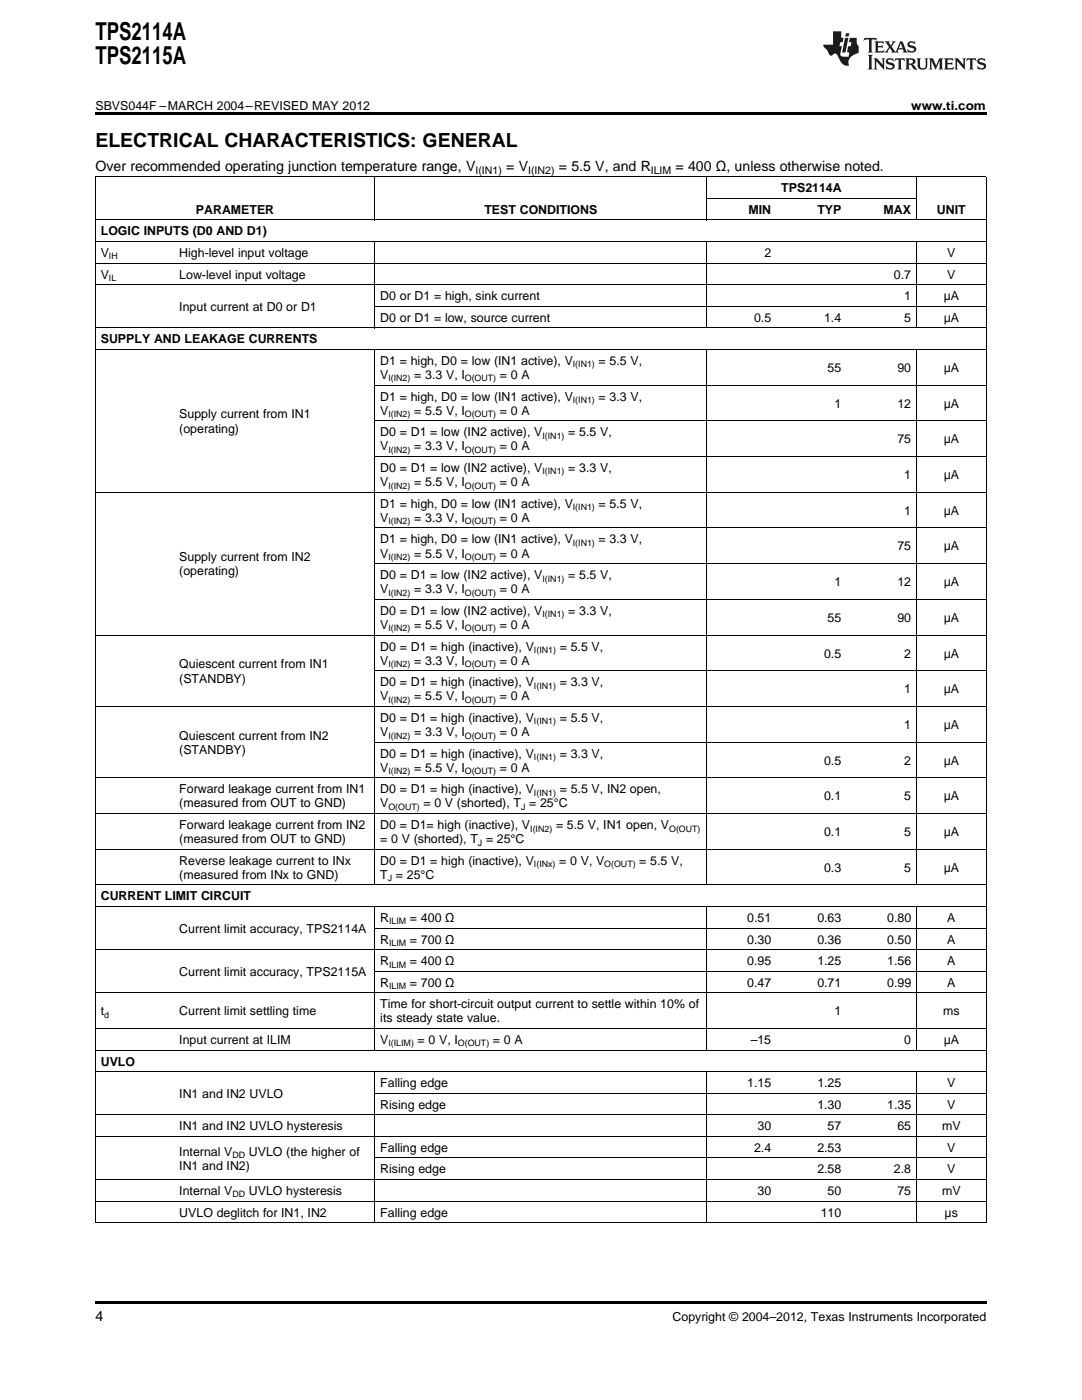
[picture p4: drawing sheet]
<svg xmlns="http://www.w3.org/2000/svg" width="216mm" height="279mm" viewBox="0 0 216 279" stroke-linecap="round" stroke-linejoin="round" font-family="sans-serif">
<defs><g id="words">
<g font-size="4.9">
<text x="19" y="7.9">TPS2114A</text>
<text x="19" y="12.8">TPS2115A</text>
</g>
<text font-size="3.9" x="19" y="29.3">ELECTRICAL CHARACTERISTICS: GENERAL</text>
<g font-size="2.8">
<text x="19" y="34.1">Over recommended operating junction temperature range, V</text>
<text x="101" y="34.1">= V</text>
<text x="111.5" y="34.1">= 5.5 V, and R</text>
<text x="134.8" y="34.1">= 400 Ω, unless otherwise noted.</text>
<text x="19" y="263.6">4</text>
</g>
<g font-size="2.5">
<text x="19" y="21.9">SBVS044F –MARCH 2004–REVISED MAY 2012</text>
<text x="181.8" y="21.9">www.ti.com</text>
<text x="155.9" y="38.4">TPS2114A</text>
<text x="20.1" y="47">LOGIC INPUTS (D0 AND D1)</text>
<text x="39.1" y="42.7">PARAMETER</text>
<text x="96.7" y="42.7">TEST CONDITIONS</text>
<text x="149.4" y="42.7">MIN</text>
<text x="163.1" y="42.7">TYP</text>
<text x="176.3" y="42.7">MAX</text>
<text x="186.9" y="42.7">UNIT</text>
<text x="20.1" y="51.3">V</text>
<text x="35.8" y="51.3">High-level input voltage</text>
<text x="152.5" y="51.3">2</text>
<text x="189" y="51.3">V</text>
<text x="20.1" y="55.6">V</text>
<text x="35.8" y="55.6">Low-level input voltage</text>
<text x="75.9" y="59.9">D0 or D1 = high, sink current</text>
<text x="178.4" y="55.6">0.7</text>
<text x="180.4" y="59.9">1</text>
<text x="188.3" y="59.9">µA</text>
<text x="189" y="55.6">V</text>
<text x="35.8" y="62.1">Input current at D0 or D1</text>
<text x="75.9" y="64.2">D0 or D1 = low, source current</text>
<text x="150.5" y="64.2">0.5</text>
<text x="164.4" y="64.2">1.4</text>
<text x="180.4" y="64.2">5</text>
<text x="188.3" y="64.2">μA</text>
<text x="20.1" y="68.5">SUPPLY AND LEAKAGE CURRENTS</text>
<text x="75.9" y="72.8">D1 = high, D0 = low (IN1 active), V</text>
<text x="75.9" y="75.6">V</text>
<text x="82.7" y="75.6">= 3.3 V, I</text>
<text x="99.7" y="75.6">= 0 A</text>
<text x="119.5" y="72.8">= 5.5 V,</text>
<text x="165.1" y="74.2">55</text>
<text x="179.1" y="74.2">90</text>
<text x="188.3" y="74.2">μA</text>
<text x="35.8" y="83.5">Supply current from IN1</text>
<text x="75.9" y="79.9">D1 = high, D0 = low (IN1 active), V</text>
<text x="75.9" y="82.8">V</text>
<text x="82.7" y="82.8">= 5.5 V, I</text>
<text x="99.7" y="82.8">= 0 A</text>
<text x="119.5" y="79.9">= 3.3 V,</text>
<text x="166.5" y="81.4">1</text>
<text x="179.1" y="81.4">12</text>
<text x="188.3" y="81.4">μA</text>
<text x="35.8" y="86.3">(operating)</text>
<text x="75.9" y="87.1">D0 = D1 = low (IN2 active), V</text>
<text x="75.9" y="89.9">V</text>
<text x="82.7" y="89.9">= 3.3 V, I</text>
<text x="99.7" y="89.9">= 0 A</text>
<text x="113.4" y="87.1">= 5.5 V,</text>
<text x="179.1" y="88.5">75</text>
<text x="188.3" y="88.5">μA</text>
<text x="75.9" y="94.2">D0 = D1 = low (IN2 active), V</text>
<text x="113.4" y="94.2">= 3.3 V,</text>
<text x="180.4" y="95.6">1</text>
<text x="188.3" y="95.6">μA</text>
<text x="75.9" y="97">V</text>
<text x="75.9" y="101.3">D1 = high, D0 = low (IN1 active), V</text>
<text x="82.7" y="97">= 5.5 V, I</text>
<text x="99.7" y="97">= 0 A</text>
<text x="119.5" y="101.3">= 5.5 V,</text>
<text x="75.9" y="104.1">V</text>
<text x="82.7" y="104.1">= 3.3 V, I</text>
<text x="99.7" y="104.1">= 0 A</text>
<text x="180.4" y="102.7">1</text>
<text x="188.3" y="102.7">μA</text>
<text x="35.8" y="112">Supply current from IN2</text>
<text x="75.9" y="108.4">D1 = high, D0 = low (IN1 active), V</text>
<text x="75.9" y="111.3">V</text>
<text x="82.7" y="111.3">= 5.5 V, I</text>
<text x="99.7" y="111.3">= 0 A</text>
<text x="119.5" y="108.4">= 3.3 V,</text>
<text x="179.1" y="109.9">75</text>
<text x="188.3" y="109.9">μA</text>
<text x="35.8" y="114.8">(operating)</text>
<text x="75.9" y="115.6">D0 = D1 = low (IN2 active), V</text>
<text x="75.9" y="118.4">V</text>
<text x="82.7" y="118.4">= 3.3 V, I</text>
<text x="99.7" y="118.4">= 0 A</text>
<text x="113.4" y="115.6">= 5.5 V,</text>
<text x="166.5" y="117">1</text>
<text x="179.1" y="117">12</text>
<text x="188.3" y="117">μA</text>
<text x="75.9" y="122.7">D0 = D1 = low (IN2 active), V</text>
<text x="75.9" y="125.5">V</text>
<text x="82.7" y="125.5">= 5.5 V, I</text>
<text x="99.7" y="125.5">= 0 A</text>
<text x="113.4" y="122.7">= 3.3 V,</text>
<text x="165.1" y="124.1">55</text>
<text x="179.1" y="124.1">90</text>
<text x="188.3" y="124.1">μA</text>
<text x="75.9" y="129.8">D0 = D1 = high (inactive), V</text>
<text x="111.7" y="129.8">= 5.5 V,</text>
<text x="164.4" y="131.2">0.5</text>
<text x="180.4" y="131.2">2</text>
<text x="188.3" y="131.2">μA</text>
<text x="35.8" y="133.4">Quiescent current from IN1</text>
<text x="35.8" y="136.2">(STANDBY)</text>
<text x="75.9" y="132.6">V</text>
<text x="75.9" y="136.9">D0 = D1 = high (inactive), V</text>
<text x="82.7" y="132.6">= 3.3 V, I</text>
<text x="99.7" y="132.6">= 0 A</text>
<text x="111.7" y="136.9">= 3.3 V,</text>
<text x="75.9" y="139.8">V</text>
<text x="82.7" y="139.8">= 5.5 V, I</text>
<text x="99.7" y="139.8">= 0 A</text>
<text x="180.4" y="138.4">1</text>
<text x="188.3" y="138.4">μA</text>
<text x="35.8" y="147.6">Quiescent current from IN2</text>
<text x="75.9" y="144.1">D0 = D1 = high (inactive), V</text>
<text x="75.9" y="146.9">V</text>
<text x="82.7" y="146.9">= 3.3 V, I</text>
<text x="99.7" y="146.9">= 0 A</text>
<text x="111.7" y="144.1">= 5.5 V,</text>
<text x="180.4" y="145.5">1</text>
<text x="188.3" y="145.5">μA</text>
<text x="35.8" y="150.5">(STANDBY)</text>
<text x="75.9" y="151.2">D0 = D1 = high (inactive), V</text>
<text x="75.9" y="154">V</text>
<text x="82.7" y="154">= 5.5 V, I</text>
<text x="99.7" y="154">= 0 A</text>
<text x="111.7" y="151.2">= 3.3 V,</text>
<text x="164.4" y="152.6">0.5</text>
<text x="180.4" y="152.6">2</text>
<text x="188.3" y="152.6">μA</text>
<text x="35.8" y="158.3">Forward leakage current from IN1</text>
<text x="35.8" y="161.1">(measured from OUT to GND)</text>
<text x="75.9" y="158.3">D0 = D1 = high (inactive), V</text>
<text x="75.9" y="161.1">V</text>
<text x="84.5" y="161.1">= 0 V (shorted), T = 25°C</text>
<text x="111.7" y="158.3">= 5.5 V, IN2 open,</text>
<text x="164.4" y="159.7">0.1</text>
<text x="180.4" y="159.7">5</text>
<text x="188.3" y="159.7">μA</text>
<text x="35.8" y="165.5">Forward leakage current from IN2</text>
<text x="75.9" y="165.5">D0 = D1= high (inactive), V</text>
<text x="110.9" y="165.5">= 5.5 V, IN1 open, V</text>
<text x="164.4" y="166.9">0.1</text>
<text x="180.4" y="166.9">5</text>
<text x="188.3" y="166.9">μA</text>
<text x="35.8" y="168.3">(measured from OUT to GND)</text>
<text x="35.8" y="172.6">Reverse leakage current to INx</text>
<text x="75.9" y="168.3">= 0 V (shorted), T = 25°C</text>
<text x="75.9" y="172.6">D0 = D1 = high (inactive), V</text>
<text x="111.6" y="172.6">= 0 V, V</text>
<text x="127.6" y="172.6">= 5.5 V,</text>
<text x="164.4" y="174">0.3</text>
<text x="180.4" y="174">5</text>
<text x="188.3" y="174">μA</text>
<text x="20.1" y="179.7">CURRENT LIMIT CIRCUIT</text>
<text x="35.8" y="175.4">(measured from INx to GND)</text>
<text x="75.9" y="175.4">T = 25°C</text>
<text x="75.9" y="184">R</text>
<text x="81.8" y="184">= 400 Ω</text>
<text x="149.1" y="184">0.51</text>
<text x="163.1" y="184">0.63</text>
<text x="177" y="184">0.80</text>
<text x="189" y="184">A</text>
<text x="35.8" y="186.2">Current limit accuracy, TPS2114A</text>
<text x="75.9" y="188.3">R</text>
<text x="81.8" y="188.3">= 700 Ω</text>
<text x="149.1" y="188.3">0.30</text>
<text x="163.1" y="188.3">0.36</text>
<text x="177" y="188.3">0.50</text>
<text x="189" y="188.3">A</text>
<text x="35.8" y="194.8">Current limit accuracy, TPS2115A</text>
<text x="75.9" y="192.6">R</text>
<text x="75.9" y="196.9">R</text>
<text x="81.8" y="192.6">= 400 Ω</text>
<text x="81.8" y="196.9">= 700 Ω</text>
<text x="149.1" y="192.6">0.95</text>
<text x="149.1" y="196.9">0.47</text>
<text x="163.1" y="192.6">1.25</text>
<text x="163.1" y="196.9">0.71</text>
<text x="177" y="192.6">1.56</text>
<text x="177" y="196.9">0.99</text>
<text x="189" y="192.6">A</text>
<text x="189" y="196.9">A</text>
<text x="20.1" y="202.6">t</text>
<text x="35.8" y="202.6">Current limit settling time</text>
<text x="75.9" y="201.2">Time for short-circuit output current to settle within 10% of</text>
<text x="166.5" y="202.6">1</text>
<text x="188.2" y="202.6">ms</text>
<text x="35.8" y="208.4">Input current at ILIM</text>
<text x="75.9" y="204">its steady state value.</text>
<text x="75.9" y="208.4">V</text>
<text x="83.3" y="208.4">= 0 V, I</text>
<text x="98.4" y="208.4">= 0 A</text>
<text x="149.8" y="208.4">–15</text>
<text x="180.4" y="208.4">0</text>
<text x="188.3" y="208.4">μA</text>
<text x="20.1" y="212.7">UVLO</text>
<text x="35.8" y="219.1">IN1 and IN2 UVLO</text>
<text x="75.9" y="217">Falling edge</text>
<text x="75.9" y="221.3">Rising edge</text>
<text x="149.1" y="217">1.15</text>
<text x="163.1" y="217">1.25</text>
<text x="163.1" y="221.3">1.30</text>
<text x="177" y="221.3">1.35</text>
<text x="189" y="217">V</text>
<text x="189" y="221.3">V</text>
<text x="35.8" y="225.6">IN1 and IN2 UVLO hysteresis</text>
<text x="151.2" y="225.6">30</text>
<text x="165.1" y="225.6">57</text>
<text x="179.1" y="225.6">65</text>
<text x="188" y="225.6">mV</text>
<text x="35.8" y="230.6">Internal V</text>
<text x="35.8" y="233.4">IN1 and IN2)</text>
<text x="49.7" y="230.6">UVLO (the higher of</text>
<text x="75.9" y="229.9">Falling edge</text>
<text x="150.5" y="229.9">2.4</text>
<text x="163.1" y="229.9">2.53</text>
<text x="189" y="229.9">V</text>
<text x="35.8" y="238.5">Internal V</text>
<text x="49.7" y="238.5">UVLO hysteresis</text>
<text x="75.9" y="234.2">Rising edge</text>
<text x="151.2" y="238.5">30</text>
<text x="163.1" y="234.2">2.58</text>
<text x="165.1" y="238.5">50</text>
<text x="178.4" y="234.2">2.8</text>
<text x="179.1" y="238.5">75</text>
<text x="188" y="238.5">mV</text>
<text x="189" y="234.2">V</text>
<text x="35.8" y="242.8">UVLO deglitch for IN1, IN2</text>
<text x="75.9" y="242.8">Falling edge</text>
<text x="163.8" y="242.8">110</text>
<text x="188.5" y="242.8">μs</text>
<text x="134.2" y="263.6">Copyright © 2004–2012, Texas Instruments Incorporated</text>
</g>
<g font-size="2.1">
<text x="94.9" y="34.6">I(IN1)</text>
<text x="105.4" y="34.6">I(IN2)</text>
<text x="129.9" y="34.6">ILIM</text>
</g>
<g font-size="1.8">
<text x="21.7" y="51.8">IH</text>
<text x="21.7" y="56.1">IL</text>
<text x="77.5" y="76.1">I(IN2)</text>
<text x="92.7" y="76.1">O(OUT)</text>
<text x="114.3" y="73.3">I(IN1)</text>
<text x="77.5" y="83.3">I(IN2)</text>
<text x="92.7" y="83.3">O(OUT)</text>
<text x="114.3" y="80.4">I(IN1)</text>
<text x="108.2" y="87.6">I(IN1)</text>
<text x="77.5" y="90.4">I(IN2)</text>
<text x="92.7" y="90.4">O(OUT)</text>
<text x="108.2" y="94.7">I(IN1)</text>
<text x="77.5" y="97.5">I(IN2)</text>
<text x="92.7" y="97.5">O(OUT)</text>
<text x="114.3" y="101.8">I(IN1)</text>
<text x="77.5" y="104.6">I(IN2)</text>
<text x="92.7" y="104.6">O(OUT)</text>
<text x="77.5" y="111.8">I(IN2)</text>
<text x="92.7" y="111.8">O(OUT)</text>
<text x="114.3" y="108.9">I(IN1)</text>
<text x="77.5" y="118.9">I(IN2)</text>
<text x="92.7" y="118.9">O(OUT)</text>
<text x="108.2" y="116.1">I(IN1)</text>
<text x="108.2" y="123.2">I(IN1)</text>
<text x="77.5" y="126">I(IN2)</text>
<text x="92.7" y="126">O(OUT)</text>
<text x="106.5" y="130.3">I(IN1)</text>
<text x="77.5" y="133.1">I(IN2)</text>
<text x="92.7" y="133.1">O(OUT)</text>
<text x="106.5" y="137.4">I(IN1)</text>
<text x="77.5" y="140.3">I(IN2)</text>
<text x="92.7" y="140.3">O(OUT)</text>
<text x="77.5" y="147.4">I(IN2)</text>
<text x="92.7" y="147.4">O(OUT)</text>
<text x="106.5" y="144.6">I(IN1)</text>
<text x="77.5" y="154.5">I(IN2)</text>
<text x="92.7" y="154.5">O(OUT)</text>
<text x="106.5" y="151.7">I(IN1)</text>
<text x="77.5" y="161.6">O(OUT)</text>
<text x="104" y="161.6">J</text>
<text x="106.5" y="158.8">I(IN1)</text>
<text x="105.8" y="165.9">I(IN2)</text>
<text x="133.5" y="165.9">O(OUT)</text>
<text x="95.4" y="168.8">J</text>
<text x="106.5" y="173.1">I(INx)</text>
<text x="120.6" y="173.1">O(OUT)</text>
<text x="77.4" y="175.9">J</text>
<text x="77.6" y="184.5">ILIM</text>
<text x="77.6" y="188.8">ILIM</text>
<text x="77.6" y="193.1">ILIM</text>
<text x="77.6" y="197.4">ILIM</text>
<text x="20.8" y="203.1">d</text>
<text x="77.5" y="208.8">I(ILIM)</text>
<text x="91.4" y="208.8">O(OUT)</text>
<text x="46.4" y="231.1">DD</text>
<text x="46.4" y="239">DD</text>
</g>
</g></defs>
<g fill="#231f20">
<path d="M172.5 7.6l-.1 .5 .4-.2h.6v.1v2.1l-.2 .4h.9l-.2-.4v-2.1l.1-.1h.5l.5 .2-.2-.5zM174.5 8.3l.2 .3v1.5l-.2 .4h1.8l.2-.6a1.04 1.04 0 0 1-1.3 .2v-.7h.6l.3 .2v-.6l-.3 .2h-.6v-.6l.8-.1 .4 .3-.2-.5zM176.5 8.3l.9 1.1-.9 1.1h.8l-.2-.2 .4-.7 .5 .7-.2 .2h1.5l-.2-.2 .2-.4h.9l.1 .4-.2 .2h1l-.3-.3-.7-1.9h-.5l-.9 2-.8-1 .9-1h-.8l.1 .3-.4 .5-.3-.6 .1-.2zM179.7 8.6l.4 1h-.7zM181.3 8.4a.63 .63 0 0 0-.2 .7 .63 .63 0 0 0 .6 .4l.6 .2 .1 .2a.75 .75 0 0 1-.7 .4 .75 .75 0 0 1-.6-.5l.1 .7 .1-.1a1.11 1.11 0 0 0 1.5-.6 1.13 1.13 0 0 0-1.2-.8l-.1-.4a1.04 1.04 0 0 1 1.2 .2l-.2-.5-.2 .1-.4-.2zM173.2 10.9l.2 .4v2.2l-.2 .4h1l-.3-.4v-2.2l.3-.4zM174.3 11.6l.3 .4v1.5l-.3 .4h.8l-.2-.4v-1.3l1.5 1.7v-1.9l.2-.4h-.7l.2 .4v.9l-1.1-1.3zM177 11.8a.62 .62 0 0 0-.2 .7 .62 .62 0 0 0 .6 .4l.6 .1 .1 .3a.76 .76 0 0 1-.7 .3 .76 .76 0 0 1-.7-.4l.2 .7 .1-.1a1.11 1.11 0 0 0 1.5-.6 1.13 1.13 0 0 0-1.2-.8l-.1-.4a1.04 1.04 0 0 1 1.2 .2l-.2-.6-.2 .1-.5-.1zM178.7 11.6l-.2 .6a.61 .61 0 0 1 .8-.3v1.6l-.2 .4h.9l-.2-.4v-1.6a.63 .63 0 0 1 .7 .3l-.1-.6zM180.6 11.6l.3 .4v1.5l-.3 .4h1l-.2-.2-.1-.8 .6 .2a.76 .76 0 0 0 1.2 .7l-1-1a.58 .58 0 0 0 .6-.5 .58 .58 0 0 0-.5-.6zM181.4 11.9h.1a.45 .45 0 0 1 .5 .1 .45 .45 0 0 1 .1 .5l-.8 .2zM182.9 11.6l.2 .2a2.17 2.17 0 0 0 .3 1.9 .99 .99 0 0 0 1.6-.6v-1.1l.2-.4h-.7l.2 .2a1.92 1.92 0 0 1-.2 1.8 .6 .6 0 0 1-.9-.5v-1.1l.2-.4zM185.4 11.6l.2 .4v1.5l-.2 .4h.7l-.2-.4v-1.4l.8 1.8 .8-1.8v1.4l-.2 .4h.9l-.2-.4v-1.5l.2-.4h-.8l-.6 1.5-.6-1.5zM188.4 11.6l.2 .4v1.5l-.2 .4h1.8l.1-.6a1.04 1.04 0 0 1-1.2 .1v-.6h.5l.4 .2v-.6l-.4 .2h-.5v-.7h.8l.3 .3-.1-.6zM190.5 11.6l.2 .4v1.5l-.2 .4h.7l-.2-.4v-1.3l1.5 1.7v-1.9l.2-.4h-.7l.2 .4v.9l-1.1-1.3zM192.9 11.6l-.1 .6a.61 .61 0 0 1 .7-.3l.1 1.6-.3 .4h1l-.3-.4 .1-1.6a.63 .63 0 0 1 .7 .3l-.1-.6zM195.2 11.8a.62 .62 0 0 0-.2 .7 .62 .62 0 0 0 .6 .4l.6 .1 .1 .3a.76 .76 0 0 1-.7 .3 .76 .76 0 0 1-.6-.4l.1 .7 .1-.1a1.11 1.11 0 0 0 1.6-.6 1.13 1.13 0 0 0-1.3-.8l-.1-.4a1.04 1.04 0 0 1 1.2 .2l-.1-.6-.2 .1-.5-.1z"/>
<path d="M166.2 6.3v2.6h-1.9v.4l.8 .9a.91 .91 0 0 0 1 .8 .56 .56 0 0 1 .5-.3 .56 .56 0 0 1 .5 .3l.4 .8a1.53 1.53 0 0 0 1.9 1.2 1.54 1.54 0 0 1 1-2.1l.9-.3v-1.4a1.52 1.52 0 0 1-.4-1.6h-1.3l-.2 .8h.5l-.2 .8h-.5l-.1 1v.2l.4 .1-.2 .8a1.93 1.93 0 0 1-1.6-.3l.3-1.8h-.5l.2-.8h.4l.2-.8h-.4v-1.3zM168.6 7.6l-.6 2.9h.7l.6-2.9zM168.8 6.6l-.1 .7h.6l.2-.7z"/>
</g>
<path d="M19 22.5h177.8v.5h-177.8zM19 259.7h177.8v.5h-177.8z" fill="#000"/>
<g fill="none" stroke="#000" stroke-width=".2">
<path d="M19 35.3h177.8M19.1 35.3v208.8M74.8 35.3v8.7M141 35.3v8.7M141 39.6h41.8M182.8 35.3v8.7M196.8 35.3v208.8M19 56.8h177.8M19 52.5h177.8M19 48.2h177.8M19 43.9h177.8M74.8 48.3v17.2"/>
<path d="M141 48.3v17.2M182.8 48.3v17.2M19 69.7h177.8M19 65.4h177.8M74.8 69.8v106.9M74.8 76.9h122M74.8 61.1h122M141 69.8v106.9M182.8 69.8v106.9M19 98.2h177.8M74.8 91.1h122M74.8 84h122"/>
<path d="M74.8 119.6h122M74.8 112.5h122M74.8 105.4h122M19 126.7h177.8M74.8 133.9h122M19 155.2h177.8M19 141h177.8M74.8 148.1h122M19 176.6h177.8M19 169.5h177.8M19 162.4h177.8M19 198.1h177.8"/>
<path d="M19 189.5h177.8M19 180.9h177.8M74.8 181v28.6M74.8 193.8h122M74.8 185.2h122M141 181v28.6M182.8 181v28.6M19 213.9h177.8M19 209.6h177.8M19 205.3h177.8M74.8 213.9v30.2M74.8 218.2h122"/>
<path d="M141 213.9v30.2M182.8 213.9v30.2M19 239.7h177.8M19 235.4h177.8M19 226.8h177.8M19 222.5h177.8M74.8 231.1h122M19 244h177.8"/>
</g>
<use href="#words"/>
</svg>
